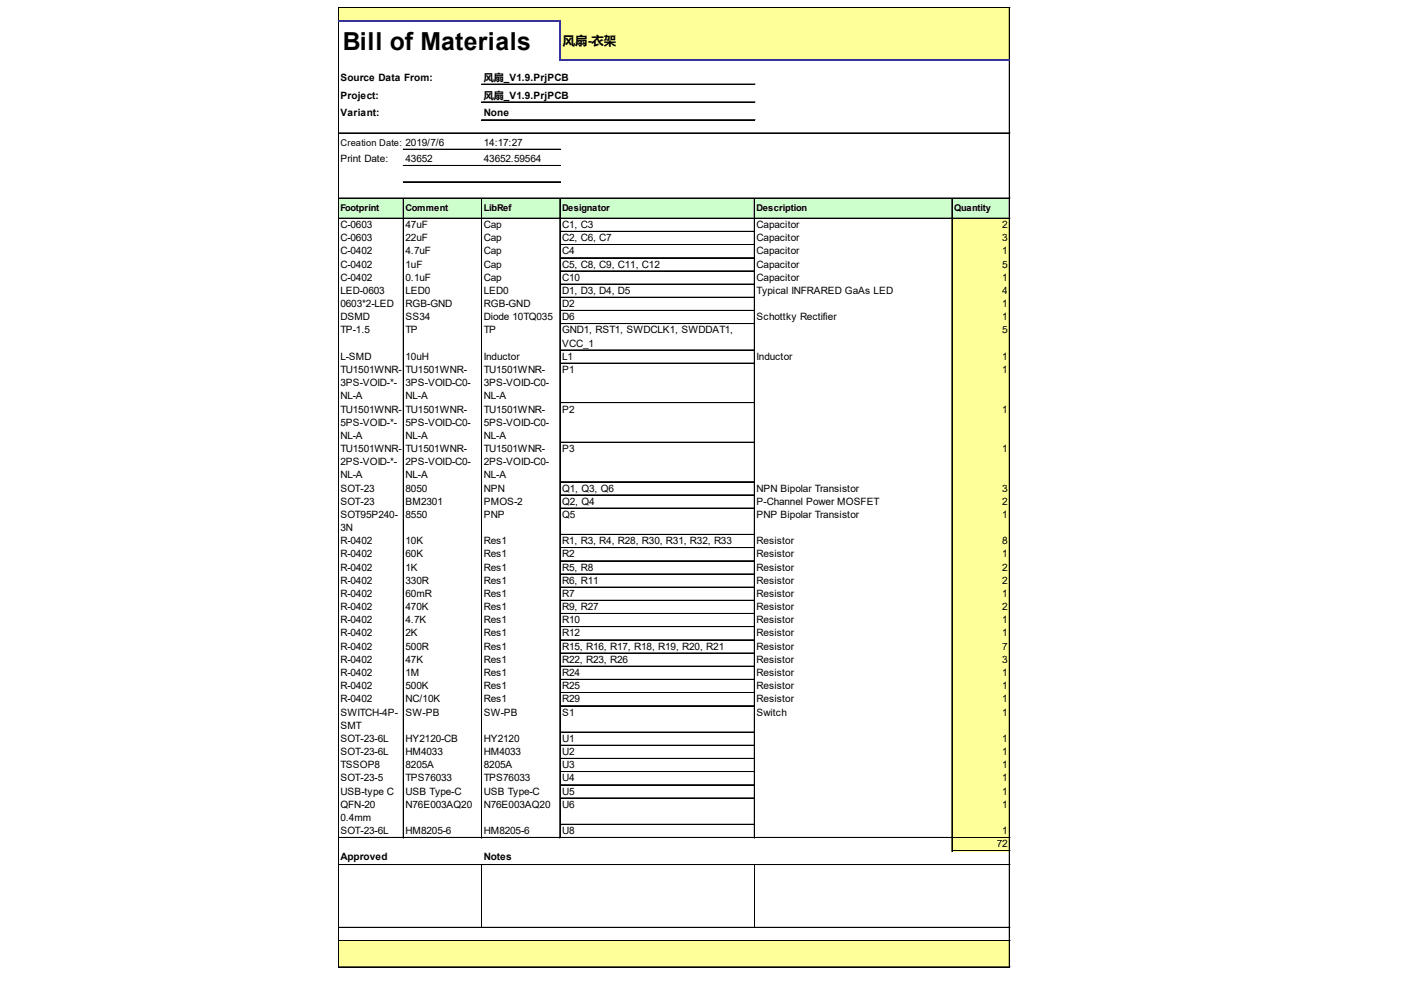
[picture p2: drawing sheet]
<svg xmlns="http://www.w3.org/2000/svg" width="297mm" height="210mm" viewBox="0 0 297 210" stroke-linecap="round" stroke-linejoin="round" font-family="sans-serif">
<defs><g id="words">
<text font-size="5.3" x="72.7" y="10.6">Bill of Materials</text>
<text font-size="2.6" x="119.3" y="9.6">风扇-衣架</text>
<g font-size="2.1">
<text x="72.2" y="17.1">Source Data From:</text>
<text x="102.6" y="17.1">风扇_V1.9.PrjPCB</text>
<text x="72.2" y="20.9">Project:</text>
<text x="102.6" y="20.9">风扇_V1.9.PrjPCB</text>
<text x="72.2" y="24.7">Variant:</text>
<text x="102.6" y="24.7">None</text>
<text x="72.2" y="34.4">Print Date:</text>
<text x="86" y="34.4">43652</text>
<text x="102.6" y="30.9">14:17:27</text>
<text x="102.6" y="34.4">43652.59564</text>
<text x="72.2" y="48.3">C-0603</text>
<text x="72.2" y="51.1">C-0603</text>
<text x="72.2" y="53.9">C-0402</text>
<text x="86" y="48.3">47uF</text>
<text x="86" y="51.1">22uF</text>
<text x="86" y="53.9">4.7uF</text>
<text x="102.6" y="48.3">Cap</text>
<text x="102.6" y="51.1">Cap</text>
<text x="102.6" y="53.9">Cap</text>
<text x="119.2" y="48.3">C1, C3</text>
<text x="119.2" y="51.1">C2, C6, C7</text>
<text x="119.2" y="53.9">C4</text>
<text x="160.4" y="48.3">Capacitor</text>
<text x="160.4" y="51.1">Capacitor</text>
<text x="160.4" y="53.9">Capacitor</text>
<text x="212.5" y="48.3">2</text>
<text x="212.5" y="51.1">3</text>
<text x="212.5" y="53.9">1</text>
<text x="72.2" y="56.7">C-0402</text>
<text x="72.2" y="59.5">C-0402</text>
<text x="86" y="56.7">1uF</text>
<text x="86" y="59.5">0.1uF</text>
<text x="102.6" y="56.7">Cap</text>
<text x="102.6" y="59.5">Cap</text>
<text x="119.2" y="56.7">C5, C8, C9, C11, C12</text>
<text x="119.2" y="59.5">C10</text>
<text x="160.4" y="56.7">Capacitor</text>
<text x="160.4" y="59.5">Capacitor</text>
<text x="212.5" y="56.7">5</text>
<text x="212.5" y="59.5">1</text>
<text x="72.2" y="62.3">LED-0603</text>
<text x="72.2" y="65.1">0603*2-LED</text>
<text x="86" y="62.3">LED0</text>
<text x="86" y="65.1">RGB-GND</text>
<text x="102.6" y="62.3">LED0</text>
<text x="102.6" y="65.1">RGB-GND</text>
<text x="119.2" y="62.3">D1, D3, D4, D5</text>
<text x="119.2" y="65.1">D2</text>
<text x="160.4" y="62.3">Typical INFRARED GaAs LED</text>
<text x="212.5" y="62.3">4</text>
<text x="212.5" y="65.1">1</text>
<text x="72.2" y="67.9">DSMD</text>
<text x="72.2" y="70.7">TP-1.5</text>
<text x="86" y="67.9">SS34</text>
<text x="86" y="70.7">TP</text>
<text x="102.6" y="67.9">Diode 10TQ035</text>
<text x="102.6" y="70.7">TP</text>
<text x="119.2" y="67.9">D6</text>
<text x="119.2" y="70.7">GND1, RST1, SWDCLK1, SWDDAT1,</text>
<text x="160.4" y="67.9">Schottky Rectifier</text>
<text x="212.5" y="67.9">1</text>
<text x="212.5" y="70.7">5</text>
<text x="72.2" y="76.3">L-SMD</text>
<text x="86" y="76.3">10uH</text>
<text x="102.6" y="76.3">Inductor</text>
<text x="119.2" y="73.5">VCC_1</text>
<text x="119.2" y="76.3">L1</text>
<text x="160.4" y="76.3">Inductor</text>
<text x="212.5" y="76.3">1</text>
<text x="72.2" y="79.1">TU1501WNR-</text>
<text x="72.2" y="81.9">3PS-VOID-*-</text>
<text x="86" y="79.1">TU1501WNR-</text>
<text x="86" y="81.9">3PS-VOID-C0-</text>
<text x="102.6" y="79.1">TU1501WNR-</text>
<text x="102.6" y="81.9">3PS-VOID-C0-</text>
<text x="119.2" y="79.1">P1</text>
<text x="212.5" y="79.1">1</text>
<text x="72.2" y="84.7">NL-A</text>
<text x="72.2" y="87.5">TU1501WNR-</text>
<text x="86" y="84.7">NL-A</text>
<text x="86" y="87.5">TU1501WNR-</text>
<text x="102.6" y="84.7">NL-A</text>
<text x="102.6" y="87.5">TU1501WNR-</text>
<text x="119.2" y="87.5">P2</text>
<text x="212.5" y="87.5">1</text>
<text x="72.2" y="90.3">5PS-VOID-*-</text>
<text x="72.2" y="93">NL-A</text>
<text x="72.2" y="95.8">TU1501WNR-</text>
<text x="86" y="90.3">5PS-VOID-C0-</text>
<text x="86" y="93">NL-A</text>
<text x="86" y="95.8">TU1501WNR-</text>
<text x="102.6" y="90.3">5PS-VOID-C0-</text>
<text x="102.6" y="93">NL-A</text>
<text x="102.6" y="95.8">TU1501WNR-</text>
<text x="119.2" y="95.8">P3</text>
<text x="212.5" y="95.8">1</text>
<text x="72.2" y="98.6">2PS-VOID-*-</text>
<text x="72.2" y="101.4">NL-A</text>
<text x="86" y="98.6">2PS-VOID-C0-</text>
<text x="86" y="101.4">NL-A</text>
<text x="102.6" y="98.6">2PS-VOID-C0-</text>
<text x="102.6" y="101.4">NL-A</text>
<text x="72.2" y="104.2">SOT-23</text>
<text x="72.2" y="107">SOT-23</text>
<text x="86" y="104.2">8050</text>
<text x="86" y="107">BM2301</text>
<text x="102.6" y="104.2">NPN</text>
<text x="102.6" y="107">PMOS-2</text>
<text x="119.2" y="104.2">Q1, Q3, Q6</text>
<text x="119.2" y="107">Q2, Q4</text>
<text x="160.4" y="104.2">NPN Bipolar Transistor</text>
<text x="160.4" y="107">P-Channel Power MOSFET</text>
<text x="212.5" y="104.2">3</text>
<text x="212.5" y="107">2</text>
<text x="72.2" y="109.8">SOT95P240-</text>
<text x="72.2" y="112.6">3N</text>
<text x="86" y="109.8">8550</text>
<text x="102.6" y="109.8">PNP</text>
<text x="119.2" y="109.8">Q5</text>
<text x="160.4" y="109.8">PNP Bipolar Transistor</text>
<text x="212.5" y="109.8">1</text>
<text x="72.2" y="115.4">R-0402</text>
<text x="72.2" y="118.2">R-0402</text>
<text x="86" y="115.4">10K</text>
<text x="86" y="118.2">60K</text>
<text x="102.6" y="115.4">Res1</text>
<text x="102.6" y="118.2">Res1</text>
<text x="119.2" y="115.4">R1, R3, R4, R28, R30, R31, R32, R33</text>
<text x="119.2" y="118.2">R2</text>
<text x="160.4" y="115.4">Resistor</text>
<text x="160.4" y="118.2">Resistor</text>
<text x="212.5" y="115.4">8</text>
<text x="212.5" y="118.2">1</text>
<text x="72.2" y="121">R-0402</text>
<text x="72.2" y="123.8">R-0402</text>
<text x="86" y="121">1K</text>
<text x="86" y="123.8">330R</text>
<text x="102.6" y="121">Res1</text>
<text x="102.6" y="123.8">Res1</text>
<text x="119.2" y="121">R5, R8</text>
<text x="119.2" y="123.8">R6, R11</text>
<text x="160.4" y="121">Resistor</text>
<text x="160.4" y="123.8">Resistor</text>
<text x="212.5" y="121">2</text>
<text x="212.5" y="123.8">2</text>
<text x="72.2" y="126.6">R-0402</text>
<text x="72.2" y="129.4">R-0402</text>
<text x="86" y="126.6">60mR</text>
<text x="86" y="129.4">470K</text>
<text x="102.6" y="126.6">Res1</text>
<text x="102.6" y="129.4">Res1</text>
<text x="119.2" y="126.6">R7</text>
<text x="119.2" y="129.4">R9, R27</text>
<text x="160.4" y="126.6">Resistor</text>
<text x="160.4" y="129.4">Resistor</text>
<text x="212.5" y="126.6">1</text>
<text x="212.5" y="129.4">2</text>
<text x="72.2" y="132.2">R-0402</text>
<text x="72.2" y="135">R-0402</text>
<text x="72.2" y="137.7">R-0402</text>
<text x="86" y="132.2">4.7K</text>
<text x="86" y="135">2K</text>
<text x="86" y="137.7">500R</text>
<text x="102.6" y="132.2">Res1</text>
<text x="102.6" y="135">Res1</text>
<text x="102.6" y="137.7">Res1</text>
<text x="119.2" y="132.2">R10</text>
<text x="119.2" y="135">R12</text>
<text x="119.2" y="137.7">R15, R16, R17, R18, R19, R20, R21</text>
<text x="160.4" y="132.2">Resistor</text>
<text x="160.4" y="135">Resistor</text>
<text x="160.4" y="137.7">Resistor</text>
<text x="212.5" y="132.2">1</text>
<text x="212.5" y="135">1</text>
<text x="212.5" y="137.7">7</text>
<text x="72.2" y="140.5">R-0402</text>
<text x="72.2" y="143.3">R-0402</text>
<text x="86" y="140.5">47K</text>
<text x="86" y="143.3">1M</text>
<text x="102.6" y="140.5">Res1</text>
<text x="102.6" y="143.3">Res1</text>
<text x="119.2" y="140.5">R22, R23, R26</text>
<text x="119.2" y="143.3">R24</text>
<text x="160.4" y="140.5">Resistor</text>
<text x="160.4" y="143.3">Resistor</text>
<text x="212.5" y="140.5">3</text>
<text x="212.5" y="143.3">1</text>
<text x="72.2" y="146.1">R-0402</text>
<text x="72.2" y="148.9">R-0402</text>
<text x="86" y="146.1">500K</text>
<text x="86" y="148.9">NC/10K</text>
<text x="102.6" y="146.1">Res1</text>
<text x="102.6" y="148.9">Res1</text>
<text x="119.2" y="146.1">R25</text>
<text x="119.2" y="148.9">R29</text>
<text x="160.4" y="146.1">Resistor</text>
<text x="160.4" y="148.9">Resistor</text>
<text x="212.5" y="146.1">1</text>
<text x="212.5" y="148.9">1</text>
<text x="72.2" y="151.7">SWITCH-4P-</text>
<text x="72.2" y="154.5">SMT</text>
<text x="86" y="151.7">SW-PB</text>
<text x="102.6" y="151.7">SW-PB</text>
<text x="119.2" y="151.7">S1</text>
<text x="160.4" y="151.7">Switch</text>
<text x="212.5" y="151.7">1</text>
<text x="72.2" y="157.3">SOT-23-6L</text>
<text x="72.2" y="160.1">SOT-23-6L</text>
<text x="86" y="157.3">HY2120-CB</text>
<text x="86" y="160.1">HM4033</text>
<text x="102.6" y="157.3">HY2120</text>
<text x="102.6" y="160.1">HM4033</text>
<text x="119.2" y="157.3">U1</text>
<text x="119.2" y="160.1">U2</text>
<text x="212.5" y="157.3">1</text>
<text x="212.5" y="160.1">1</text>
<text x="72.2" y="162.9">TSSOP8</text>
<text x="72.2" y="165.7">SOT-23-5</text>
<text x="86" y="162.9">8205A</text>
<text x="86" y="165.7">TPS76033</text>
<text x="102.6" y="162.9">8205A</text>
<text x="102.6" y="165.7">TPS76033</text>
<text x="119.2" y="162.9">U3</text>
<text x="119.2" y="165.7">U4</text>
<text x="212.5" y="162.9">1</text>
<text x="212.5" y="165.7">1</text>
<text x="72.2" y="168.5">USB-type C</text>
<text x="72.2" y="171.3">QFN-20</text>
<text x="86" y="168.5">USB Type-C</text>
<text x="86" y="171.3">N76E003AQ20</text>
<text x="102.6" y="168.5">USB Type-C</text>
<text x="102.6" y="171.3">N76E003AQ20</text>
<text x="119.2" y="168.5">U5</text>
<text x="119.2" y="171.3">U6</text>
<text x="212.5" y="168.5">1</text>
<text x="212.5" y="171.3">1</text>
<text x="72.2" y="174.1">0.4mm</text>
<text x="72.2" y="176.9">SOT-23-6L</text>
<text x="86" y="176.9">HM8205-6</text>
<text x="102.6" y="176.9">HM8205-6</text>
<text x="119.2" y="176.9">U8</text>
<text x="211.4" y="179.6">72</text>
<text x="212.5" y="176.9">1</text>
<text x="72.2" y="182.4">Approved</text>
<text x="102.6" y="182.4">Notes</text>
</g>
<g font-size="2">
<text x="72.2" y="30.9">Creation Date: 2019/7/6</text>
<text x="72.2" y="44.7">Footprint</text>
<text x="86" y="44.7">Comment</text>
<text x="102.6" y="44.7">LibRef</text>
<text x="119.2" y="44.7">Designator</text>
<text x="160.4" y="44.7">Description</text>
<text x="202.3" y="44.7">Quantity</text>
</g>
</g></defs>
<g fill="#ff9">
<path d="M71.8 1.7h142.3v3h-142.3z"/>
<path d="M118.7 4.5h95.4v8.4h-95.4z"/>
</g>
<path d="M71.8 42h142.3v4.4h-142.3z" fill="#cfc"/>
<g fill="#ff9">
<path d="M201.8 46.3h12.3v2.9h-12.3z"/>
<path d="M201.8 49h12.3v3h-12.3z"/>
<path d="M201.8 51.8h12.3v3h-12.3z"/>
<path d="M201.8 54.6h12.3v3h-12.3z"/>
<path d="M201.8 57.4h12.3v3h-12.3z"/>
<path d="M201.8 60.2h12.3v3h-12.3z"/>
<path d="M201.8 63h12.3v3h-12.3z"/>
<path d="M201.8 65.8h12.3v3h-12.3z"/>
<path d="M201.8 68.6h12.3v5.8h-12.3z"/>
<path d="M201.8 74.2h12.3v2.9h-12.3z"/>
<path d="M201.8 77h12.3v8.5h-12.3z"/>
<path d="M201.8 85.4h12.3v8.5h-12.3z"/>
<path d="M201.8 93.7h12.3v8.6h-12.3z"/>
<path d="M201.8 102.1h12.3v3h-12.3z"/>
<path d="M201.8 104.9h12.3v3h-12.3z"/>
<path d="M201.8 107.7h12.3v5.8h-12.3z"/>
<path d="M201.8 113.3h12.3v3h-12.3z"/>
<path d="M201.8 116.1h12.3v3h-12.3z"/>
<path d="M201.8 118.9h12.3v2.9h-12.3z"/>
<path d="M201.8 121.7h12.3v2.9h-12.3z"/>
<path d="M201.8 124.5h12.3v2.9h-12.3z"/>
<path d="M201.8 127.3h12.3v53.2h-12.3z"/>
<path d="M71.8 199.4h142.3v5.8h-142.3z"/>
</g>
<g fill="none" stroke="#000" stroke-width=".21">
<path d="M71.7 1.6v2.7M71.7 4.7v200.5M71.8 1.6v2.7M71.8 4.7v200.5M71.9 1.6h142.2M102.1 17.8h58M102.1 17.9h58M214 1.7v10.9M214 12.9v192.3M214.1 1.7v10.9M214.1 12.9v192.3M71.9 28.2h142.2"/>
<path d="M71.9 28.3h142.2M85.5 31.6h33.3M85.5 31.7h33.3M85.5 35.1h33.3M85.5 35.2h33.3M85.5 38.5h33.3M85.5 38.6h33.3M102.1 21.6h58M102.1 21.7h58M102.1 25.4h58M102.1 25.5h58M71.9 42h142.2"/>
<path d="M71.9 42.1h142.2M71.9 46.3h142.2M85.5 42.1v135.6M85.6 42.1v135.6M102.1 42.1v135.6M102.2 42.1v135.6M118.7 42.1v135.6M118.8 42.1v135.6M118.8 49h41.1M118.8 49.1h41.1M118.8 51.8h41.1M118.8 51.9h41.1"/>
<path d="M118.8 54.6h41.1M118.8 54.7h41.1M118.8 57.4h41.1M118.8 57.5h41.1M159.9 42.1v135.6M160 42.1v135.6M201.8 42.1v138.4M201.9 42.1v138.4M118.8 60.2h41.1M118.8 60.3h41.1M118.8 63h41.1M118.8 63.1h41.1"/>
<path d="M118.8 65.8h41.1M118.8 65.9h41.1M118.8 68.6h41.1M118.8 68.7h41.1M118.8 74.2h41.1M118.8 74.3h41.1M118.8 77h41.1M118.8 77.1h41.1M118.8 85.4h41.1M118.8 93.7h41.1M118.8 93.8h41.1M118.8 102.1h41.1"/>
<path d="M118.8 102.2h41.1M118.8 104.9h41.1M118.8 105h41.1M118.8 107.7h41.1M118.8 107.8h41.1M118.8 113.3h41.1M118.8 113.4h41.1M118.8 116.1h41.1M118.8 116.2h41.1M118.8 118.9h41.1M118.8 119h41.1M118.8 121.7h41.1"/>
<path d="M118.8 121.8h41.1M118.8 124.5h41.1M118.8 124.6h41.1M118.8 127.3h41.1M118.8 130.1h41.1M118.8 132.9h41.1M118.8 135.6h41.1M118.8 135.7h41.1M118.8 138.4h41.1M118.8 138.5h41.1M118.8 141.2h41.1M118.8 141.3h41.1"/>
<path d="M118.8 144h41.1M118.8 144.1h41.1M118.8 146.8h41.1M118.8 146.9h41.1M118.8 149.6h41.1M118.8 149.7h41.1M118.8 155.2h41.1M118.8 155.3h41.1M118.8 158h41.1M118.8 158.1h41.1M71.9 177.6h142.2M118.8 160.8h41.1"/>
<path d="M118.8 160.9h41.1M118.8 163.6h41.1M118.8 163.7h41.1M118.8 166.4h41.1M118.8 166.5h41.1M118.8 169.2h41.1M118.8 169.3h41.1M118.8 174.8h41.1M71.9 183.3h142.2M71.9 183.4h142.2M71.9 196.6h142.2M71.9 196.7h142.2"/>
<path d="M71.9 199.4h142.2M71.9 199.5h142.2M102.2 183.5v13.1M160 183.5v13.1M202 180.3h12.1M202 180.4h12.1M71.9 205h142.2M71.9 205.1h142.2"/>
</g>
<path d="M71.7 4.5h47.1M118.7 4.7v8.2M118.8 12.7h95.3" fill="none" stroke="#339" stroke-width=".33"/>
<use href="#words"/>
</svg>
